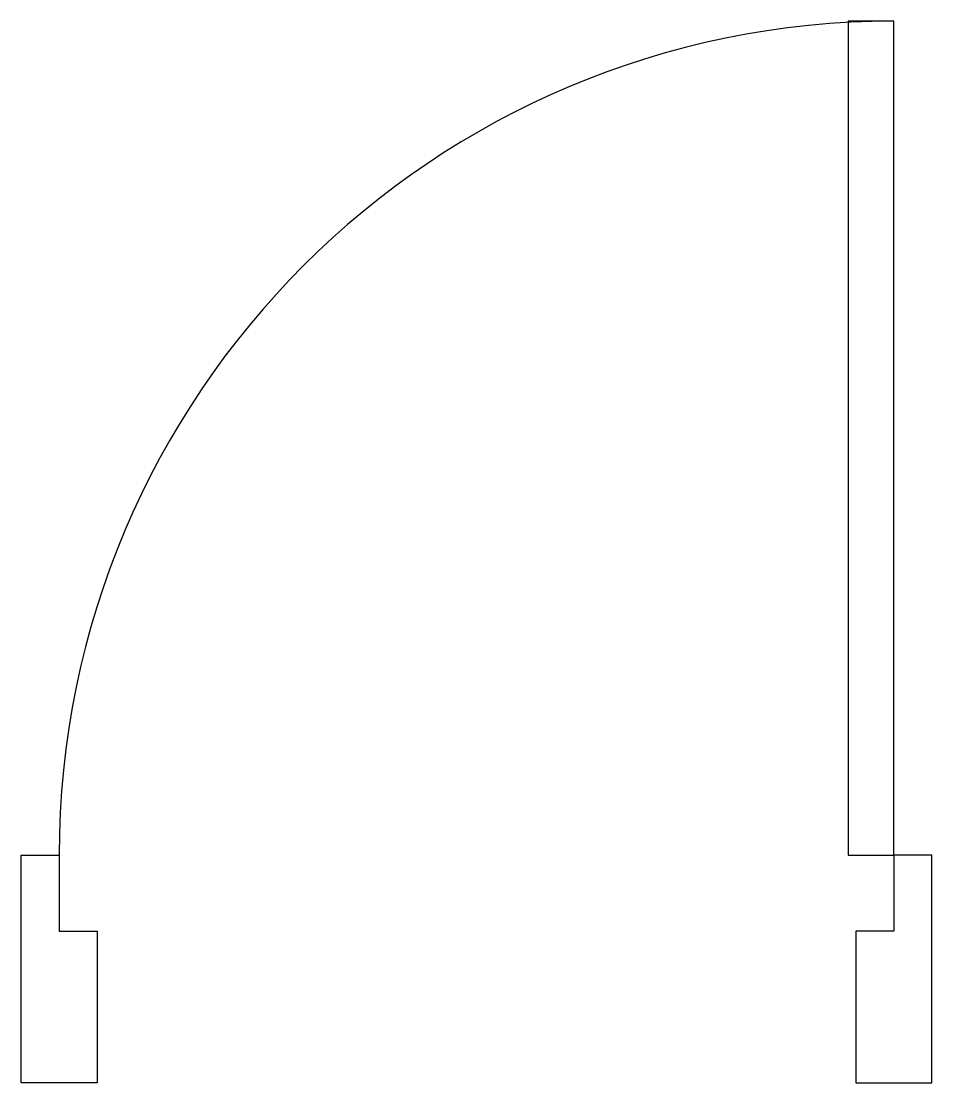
# Model space of a CAD drawing. Extents: x 4.932 to 5.532, y 7.885 to 8.585.
import ezdxf

# ---------------------------------------------------------------- set-up
doc = ezdxf.new("R2010")
doc.units = 0
doc.header["$LTSCALE"] = 0.5
doc.header["$MEASUREMENT"] = 0
doc.layers.get('0').update_dxf_attribs({"linetype": 'CONTINUOUS'})
doc.layers.add('GIRO', color=1, linetype='CONTINUOUS')

msp = doc.modelspace()

# ---------------------------------------------------------------- linework, layer by layer
for points in [[(5.50684, 8.03463), (5.50684, 8.58463), (5.47684, 8.58463), (5.47684, 8.03463)], [(4.93184, 8.03463), (4.95684, 8.03463), (4.95684, 7.98463), (4.98184, 7.98463), (4.98184, 7.88463), (4.93184, 7.88463)], [(5.53184, 8.03463), (5.50684, 8.03463), (5.50684, 7.98463), (5.48184, 7.98463), (5.48184, 7.88463), (5.53184, 7.88463)]]:
    msp.add_lwpolyline(points, close=True)
at = {"layer": 'GIRO'}
msp.add_arc((5.50684, 8.03463), 0.55, 90, 180, dxfattribs=at)

doc.saveas('drawing.dxf')
